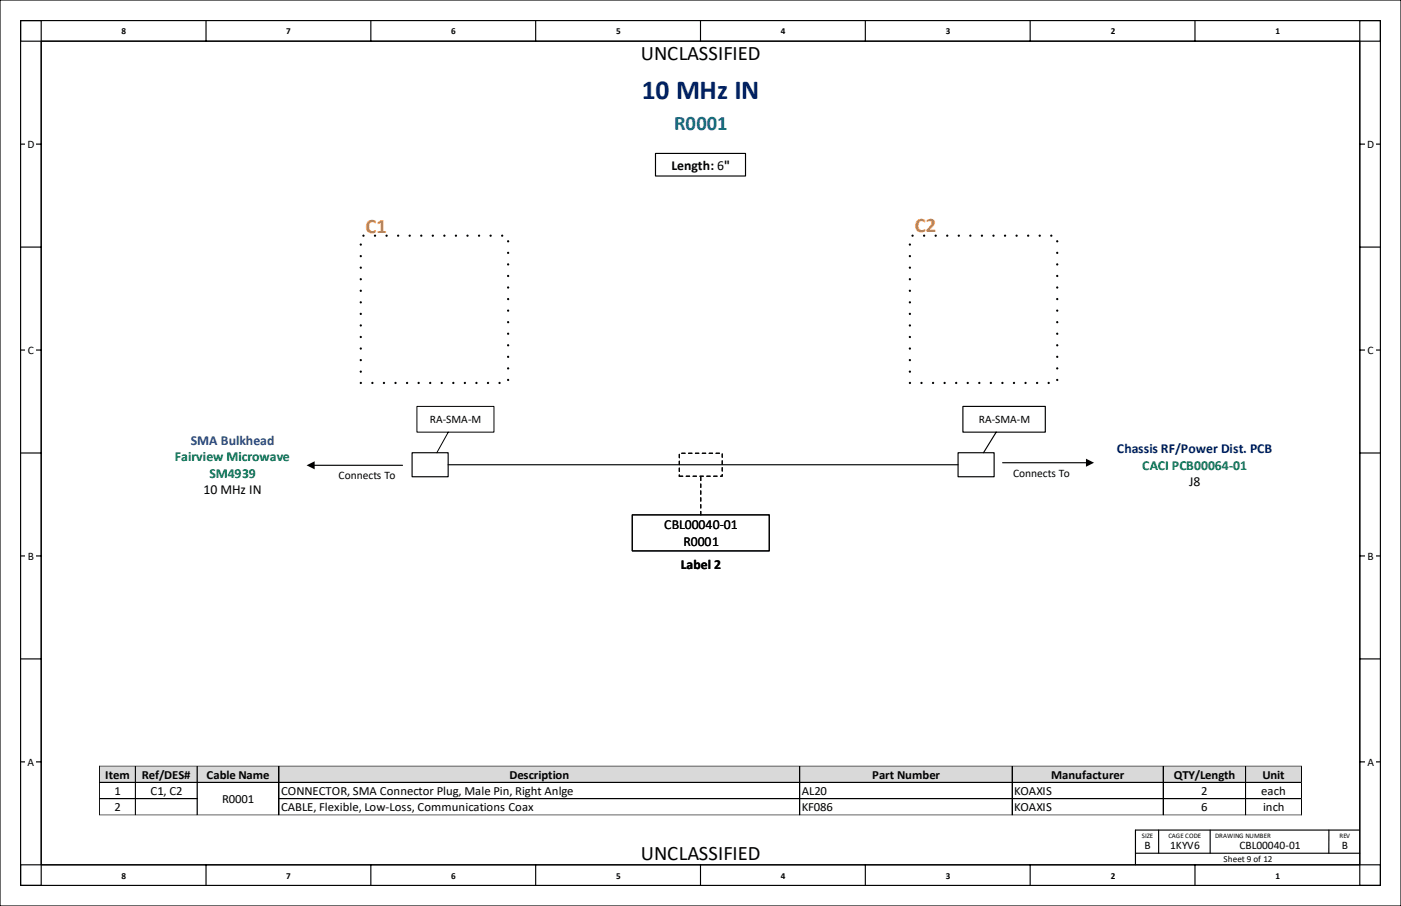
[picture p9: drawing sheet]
<svg xmlns="http://www.w3.org/2000/svg" width="432mm" height="279mm" viewBox="0 0 432 279" stroke-linecap="round" stroke-linejoin="round" font-family="sans-serif">
<defs><g id="words">
<text font-size="8.5" fill="#002060" x="197.8" y="30.5">10 MHz IN</text>
<text font-size="6.4" x="197.6" y="18.6">UNCLASSIFIED</text>
<text font-size="6.3" fill="#0070c0" x="207.8" y="40">R0001</text>
<g font-size="6.3" fill="#ea700d">
<text x="112.7" y="71.9">C1</text>
<text x="282" y="71.5">C2</text>
</g>
<text font-size="6.3" x="197.6" y="265.2">UNCLASSIFIED</text>
<g font-size="4.2">
<text x="207" y="52.6">Length: 6&quot;</text>
<text x="366.5" y="149.9">J8</text>
<text x="62.7" y="152.5">10 MHz IN</text>
<text x="204.7" y="163.2">CBL00040-01</text>
<text x="210.6" y="168.2">R0001</text>
<text x="209.9" y="175.4">Label 2</text>
</g>
<text font-size="4.2" fill="#1f477d" x="58.8" y="137.2">SMA Bulkhead</text>
<g font-size="4.2" fill="#006f32">
<text x="53.9" y="142.3">Fairview Microwave</text>
<text x="64.5" y="147.4">SM4939</text>
<text x="352.1" y="144.9">CACI PCB00064-01</text>
</g>
<text font-size="4.2" fill="#002060" x="344.3" y="139.8">Chassis RF/Power Dist. PCB</text>
<g font-size="3.8">
<text x="32.5" y="240.1">Item</text>
<text x="35.3" y="245.2">1</text>
<text x="43.7" y="240.1">Ref/DES#</text>
<text x="46.4" y="245.2">C1, C2</text>
<text x="63.7" y="240.1">Cable Name</text>
<text x="86.6" y="245.2">CONNECTOR, SMA Connector Plug, Male Pin, Right Anlge</text>
<text x="157" y="240.1">Description</text>
<text x="247.1" y="245.2">AL20</text>
<text x="268.8" y="240.1">Part Number</text>
<text x="312.6" y="245.2">KOAXIS</text>
<text x="324" y="240.1">Manufacturer</text>
<text x="361.8" y="240.1">QTY/Length</text>
<text x="370.2" y="245.2">2</text>
<text x="388.7" y="245.2">each</text>
<text x="389.1" y="240.1">Unit</text>
<text x="35.3" y="250.2">2</text>
<text x="68.4" y="247.6">R0001</text>
<text x="86.6" y="250.2">CABLE, Flexible, Low-Loss, Communications Coax</text>
<text x="247.1" y="250.2">KF086</text>
<text x="312.6" y="250.2">KOAXIS</text>
<text x="370.2" y="250.2">6</text>
<text x="389.3" y="250.2">inch</text>
</g>
<g font-size="3.5">
<text x="8.4" y="45.6">D</text>
<text x="421.4" y="45.6">D</text>
<text x="8.6" y="109.1">C</text>
<text x="421.5" y="109.1">C</text>
<text x="132.5" y="130.4">RA-SMA-M</text>
<text x="301.7" y="130.4">RA-SMA-M</text>
<text x="104.4" y="147.8">Connects To</text>
<text x="312.2" y="147">Connects To</text>
<text x="8.6" y="172.7">B</text>
<text x="421.5" y="172.7">B</text>
<text x="8.5" y="236.1">A</text>
<text x="421.4" y="236.1">A</text>
<text x="352.7" y="261.9">B</text>
<text x="360.6" y="261.9">1KYV6</text>
<text x="382" y="261.9">CBL00040-01</text>
<text x="413.5" y="261.9">B</text>
</g>
<g font-size="2.8">
<text x="37.4" y="10.5">8</text>
<text x="88.2" y="10.5">7</text>
<text x="139" y="10.5">6</text>
<text x="189.9" y="10.5">5</text>
<text x="240.7" y="10.5">4</text>
<text x="291.5" y="10.5">3</text>
<text x="342.3" y="10.5">2</text>
<text x="393.2" y="10.5">1</text>
<text x="377.1" y="265.9">Sheet 9 of 12</text>
<text x="37.4" y="271">8</text>
<text x="88.2" y="271">7</text>
<text x="139" y="271">6</text>
<text x="189.9" y="271">5</text>
<text x="240.7" y="271">4</text>
<text x="291.5" y="271">3</text>
<text x="342.3" y="271">2</text>
<text x="393.2" y="271">1</text>
</g>
<g font-size="2.1">
<text x="351.9" y="258.4">SIZE</text>
<text x="360.2" y="258.4">CAGE CODE</text>
<text x="374.5" y="258.4">DRAWING NUMBER</text>
<text x="412.8" y="258.4">REV</text>
</g>
</g></defs>
<g fill="none" stroke="#000" stroke-width=".35">
<path d="M6.3 6.4h6.4v266.6h-6.4zM6.3 6.4h419.1v6.3h-419.1zM12.7 12.7h406.4v254h-406.4zM63.5 6.4v6.3M114.3 6.4v6.3M165.1 6.4v6.3M215.9 6.4v6.3M266.7 6.4v6.3M317.5 6.4v6.3M368.3 6.4v6.3M419.1 6.4h6.3v266.6h-6.3zM6.3 44.4h6.4"/>
<path d="M419.1 44.4h6.3M6.3 76.2h6.4M419.1 76.2h6.3M6.3 107.9h6.4M419.1 107.9h6.3M6.3 139.7h6.4M419.1 139.7h6.3M6.3 171.4h6.4M419.1 171.4h6.3M6.3 203.2h6.4M419.1 203.2h6.3M6.3 234.9h6.4"/>
<path d="M419.1 234.9h6.3M357.1 256v7.1M373 256v7.1M409.6 256v7.1M419 256h-69v10.7M6.3 266.7h419.1v6.3h-419.1zM63.5 266.7v6.3M114.3 266.7v6.3M165.1 266.7v6.3M215.9 266.7v6.3M266.7 266.7v6.3M317.5 266.7v6.3"/>
<path d="M350 263.1h69.1M368.3 266.7v6.3"/>
</g>
<g fill="#fff">
<path d="M7.9 233.4h3.2v3.2h-3.2z" fill-rule="evenodd"/>
<path d="M7.9 169.9h3.2v3.2h-3.2z" fill-rule="evenodd"/>
<path d="M7.9 106.3h3.2v3.2h-3.2z" fill-rule="evenodd"/>
<path d="M7.9 42.9h3.2v3.2h-3.2z" fill-rule="evenodd"/>
<path d="M420.7 233.4h3.2v3.2h-3.2z" fill-rule="evenodd"/>
<path d="M420.7 169.9h3.2v3.2h-3.2z" fill-rule="evenodd"/>
<path d="M420.7 106.3h3.2v3.2h-3.2z" fill-rule="evenodd"/>
<path d="M420.7 42.9h3.2v3.2h-3.2z" fill-rule="evenodd"/>
</g>
<path d="M0 0h431.8v279.4h-431.8zM202 47.3h27.8v7h-27.8z" fill="none" stroke="#000" stroke-width=".35"/>
<path d="M127 139.6h11.1v7.4h-11.1z" fill-rule="evenodd" fill="#fff"/>
<path d="M127 139.6h11.1v7.4h-11.1z" fill="none" stroke="#000" stroke-width=".35"/>
<path d="M295.3 139.6h11.1v7.4h-11.1z" fill-rule="evenodd" fill="#fff"/>
<path d="M295.3 139.6h11.1v7.4h-11.1zM96.7 143.5h27.4M138.1 143.3h157.2M194.9 158.8h42.2v11.1h-42.2zM309 142.7h26" fill="none" stroke="#000" stroke-width=".35"/>
<path d="M94.5 143.5l2.5-1.2v2.4zM334.7 141.5l2.5 1.2-2.5 1.2z" fill="#000"/>
<path d="M209.4 139.8h13.2v7.1h-13.2zM216 158.8v-11.9" fill="none" stroke="#000" stroke-width=".35" stroke-dasharray="1.1 1.1"/>
<path d="M111.2 72.7h45.4v45.4h-45.4zM280.4 72.7h45.4v45.4h-45.4z" fill="none" stroke="#000" stroke-width=".71" stroke-dasharray="0 3.5"/>
<path d="M30.6 236.2h370.7v5.1h-370.7z" fill-rule="evenodd" fill="#d9d9d9"/>
<g fill="none" stroke="#000" stroke-width=".31">
<path d="M30.6 236.1v15.4M30.7 236.2h370.6M41.7 236.3v15.2M60.8 236.3v15.2M86 236.3v15.2M246.5 236.3v15.2M311.9 236.3v15.2M358.5 236.3v15.2M383.9 236.3v15.2M401.2 236.3v15.2M30.7 241.3h370.6M30.7 246.3h30.2"/>
<path d="M30.7 251.4h370.6M86.1 246.3h315.2"/>
</g>
<g fill="#d4d4d4">
<path d="M401.3 236.1v.2z" fill-rule="evenodd"/>
<path d="M401.3 241.2v.1z" fill-rule="evenodd"/>
<path d="M401.3 246.2v.2z" fill-rule="evenodd"/>
<path d="M401.3 251.3v.2z" fill-rule="evenodd"/>
</g>
<path d="M128.5 125.3h23.7v8h-23.7z" fill-rule="evenodd" fill="#fff"/>
<path d="M128.5 125.3h23.7v8h-23.7zM138.2 133.3l-3.6 6.3" fill="none" stroke="#000" stroke-width=".31"/>
<path d="M296.8 125.3h25.4v8h-25.4z" fill-rule="evenodd" fill="#fff"/>
<path d="M296.8 125.3h25.4v8h-25.4zM307 133.3l-3.9 6.3" fill="none" stroke="#000" stroke-width=".35"/>
<use href="#words"/>
</svg>
